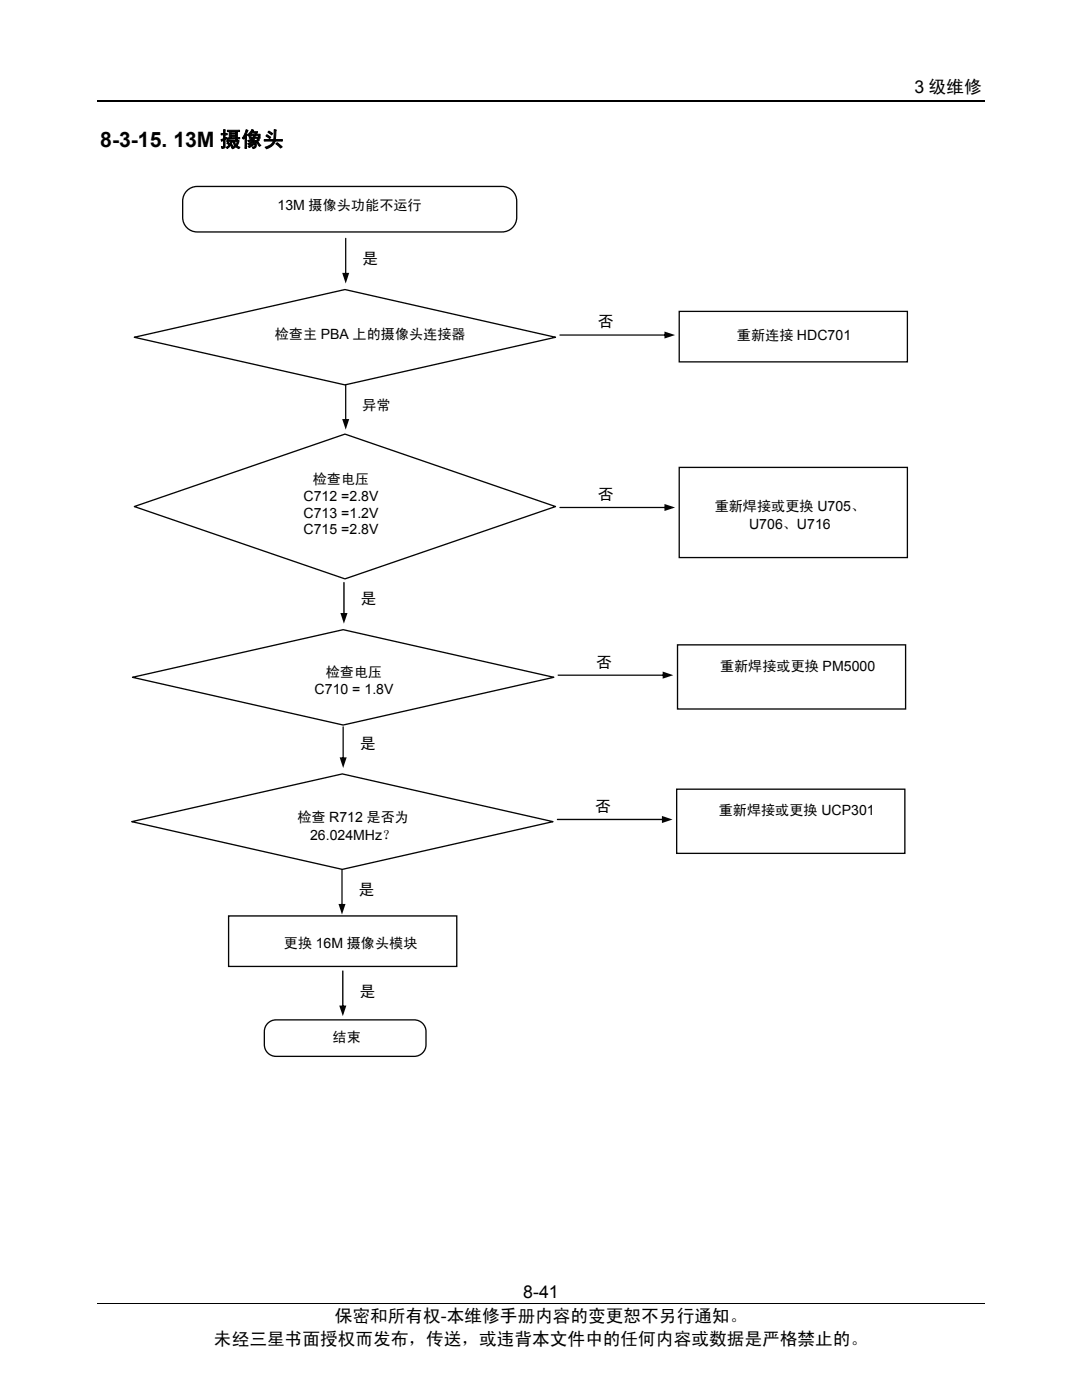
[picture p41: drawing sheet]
<svg xmlns="http://www.w3.org/2000/svg" width="216mm" height="279mm" viewBox="0 0 216 279" stroke-linecap="round" stroke-linejoin="round" font-family="sans-serif">
<defs><g id="words">
<text font-size="4.2" x="20" y="29.3">8-3-15. 13M 摄像头</text>
<g font-size="3.5">
<text x="182.5" y="18.6">3 级维修</text>
<text x="66.8" y="263.8">保密和所有权-本维修手册内容的变更恕不另行通知。</text>
<text x="104.4" y="259">8-41</text>
<text x="42.7" y="268.4">未经三星书面授权而发布，传送，或违背本文件中的任何内容或数据是严格禁止的。</text>
</g>
<g font-size="3.2">
<text x="72.3" y="52.7">是</text>
<text x="119.3" y="65.3">否</text>
<text x="119.3" y="99.8">否</text>
<text x="71.9" y="120.6">是</text>
<text x="118.9" y="133.2">否</text>
<text x="71.8" y="149.4">是</text>
<text x="118.8" y="162">否</text>
<text x="71.5" y="178.7">是</text>
<text x="71.7" y="199">是</text>
</g>
<g font-size="2.8">
<text x="55.4" y="41.8">13M 摄像头功能不运行</text>
<text x="54.8" y="67.7">检查主 PBA 上的摄像头连接器</text>
<text x="147" y="67.8">重新连接 HDC701</text>
<text x="72.3" y="81.7">异常</text>
<text x="60.6" y="100.1">C712 =2.8V</text>
<text x="62.4" y="96.6">检查电压</text>
<text x="142.6" y="101.9">重新焊接或更换 U705、</text>
<text x="60.6" y="103.3">C713 =1.2V</text>
<text x="60.6" y="106.5">C715 =2.8V</text>
<text x="149.5" y="105.6">U706、U716</text>
<text x="65" y="135.1">检查电压</text>
<text x="143.7" y="133.9">重新焊接或更换 PM5000</text>
<text x="62.8" y="138.6">C710 = 1.8V</text>
<text x="59.4" y="164">检查 R712 是否为</text>
<text x="61.9" y="167.6">26.024MHz？</text>
<text x="143.4" y="162.7">重新焊接或更换 UCP301</text>
<text x="56.7" y="189.2">更换 16M 摄像头模块</text>
<text x="66.4" y="208">结束</text>
</g>
</g></defs>
<path d="M19.5 20.1h177" fill="none" stroke="#000" stroke-width=".25"/>
<path d="M19.5 260.2h177" fill="none" stroke="#000" stroke-width=".2"/>
<path d="M37.5 37.9l1.2-.6 .6-.1h60.9a2.93 2.93 0 0 1 2.9 2.9v3.3a2.91 2.91 0 0 1-2.9 2.9h-60.9a2.89 2.89 0 0 1-2.9-2.9v-3.3a2.93 2.93 0 0 1 1.1-2.2zM26.8 67.3l42-9.5 42 9.5-42 9.5z" fill="none" stroke="#040503" stroke-width=".26"/>
<path d="M111.7 66.8l21.2-.1 .2 .2-.2 .1h-21.2zM132.6 66.2l2.1 .7-2.1 .7z" fill="#040503"/>
<path d="M135.5 62.1h45.6v10.1h-45.6z" fill="none" stroke="#040503" stroke-width=".26"/>
<path d="M68.9 47.5l.2 .1v7.2l-.1 .1-.1-.1zM68.3 54.5h1.4l-.7 2.1z" fill="#040503"/>
<path d="M53.3 204.4a2.32 2.32 0 0 1 1.8-.9h27.6a2.34 2.34 0 0 1 2.3 2.4v2.6a2.34 2.34 0 0 1-2.3 2.3h-27.6a2.32 2.32 0 0 1-2.4-2.3l.1-3.2z" fill="none" stroke="#040503" stroke-width=".26"/>
<path d="M68.9 76.6l.2 .2v7.2l-.1 .1-.1-.1zM68.3 83.6h1.4l-.7 2.1z" fill="#040503"/>
<path d="M26.8 101.1l42-14.5 42 14.5-42 14.4z" fill="none" stroke="#040503" stroke-width=".26"/>
<path d="M111.7 101.2h21.2l.2 .1-.2 .1h-21.2zM132.6 100.6l2.1 .7-2.1 .7z" fill="#040503"/>
<path d="M135.5 93.3h45.6v18h-45.6z" fill="none" stroke="#040503" stroke-width=".26"/>
<path d="M68.3 193.7l.2 .1v7.2l-.1 .2-.1-.2zM67.7 200.7h1.4l-.7 2.1z" fill="#040503"/>
<path d="M26.4 135.2l42.1-9.5 42 9.5-42 9.5z" fill="none" stroke="#040503" stroke-width=".26"/>
<path d="M111.3 134.6h21.3l.1 .1-.1 .2h-21.2zM132.2 134l2.1 .7-2.1 .7z" fill="#040503"/>
<path d="M135.2 128.7h45.5v12.8h-45.5z" fill="none" stroke="#040503" stroke-width=".26"/>
<path d="M68.5 116.2l.3 .1v6.4l-.2 .1-.1-.1zM67.9 122.3h1.4l-.7 2.2z" fill="#040503"/>
<path d="M45.6 182.8h45.5v10.1h-45.5z" fill="none" stroke="#040503" stroke-width=".26"/>
<path d="M68.2 173.4l.2 .1v7.3l-.2 .1-.1-.1zM67.5 180.4h1.4l-.7 2.1z" fill="#040503"/>
<path d="M26.3 164l42-9.5 42 9.5-42 9.5z" fill="none" stroke="#040503" stroke-width=".26"/>
<path d="M111.1 163.4h21.3l.2 .2-.2 .1h-21.2zM132.1 162.8l2.1 .8-2.1 .7z" fill="#040503"/>
<path d="M135 157.5h45.6v12.8h-45.6z" fill="none" stroke="#040503" stroke-width=".26"/>
<path d="M68.4 145l.2 .1v6.4l-.1 .1-.2-.1zM67.8 151.2h1.4l-.7 2.1z" fill="#040503"/>
<use href="#words"/>
</svg>
